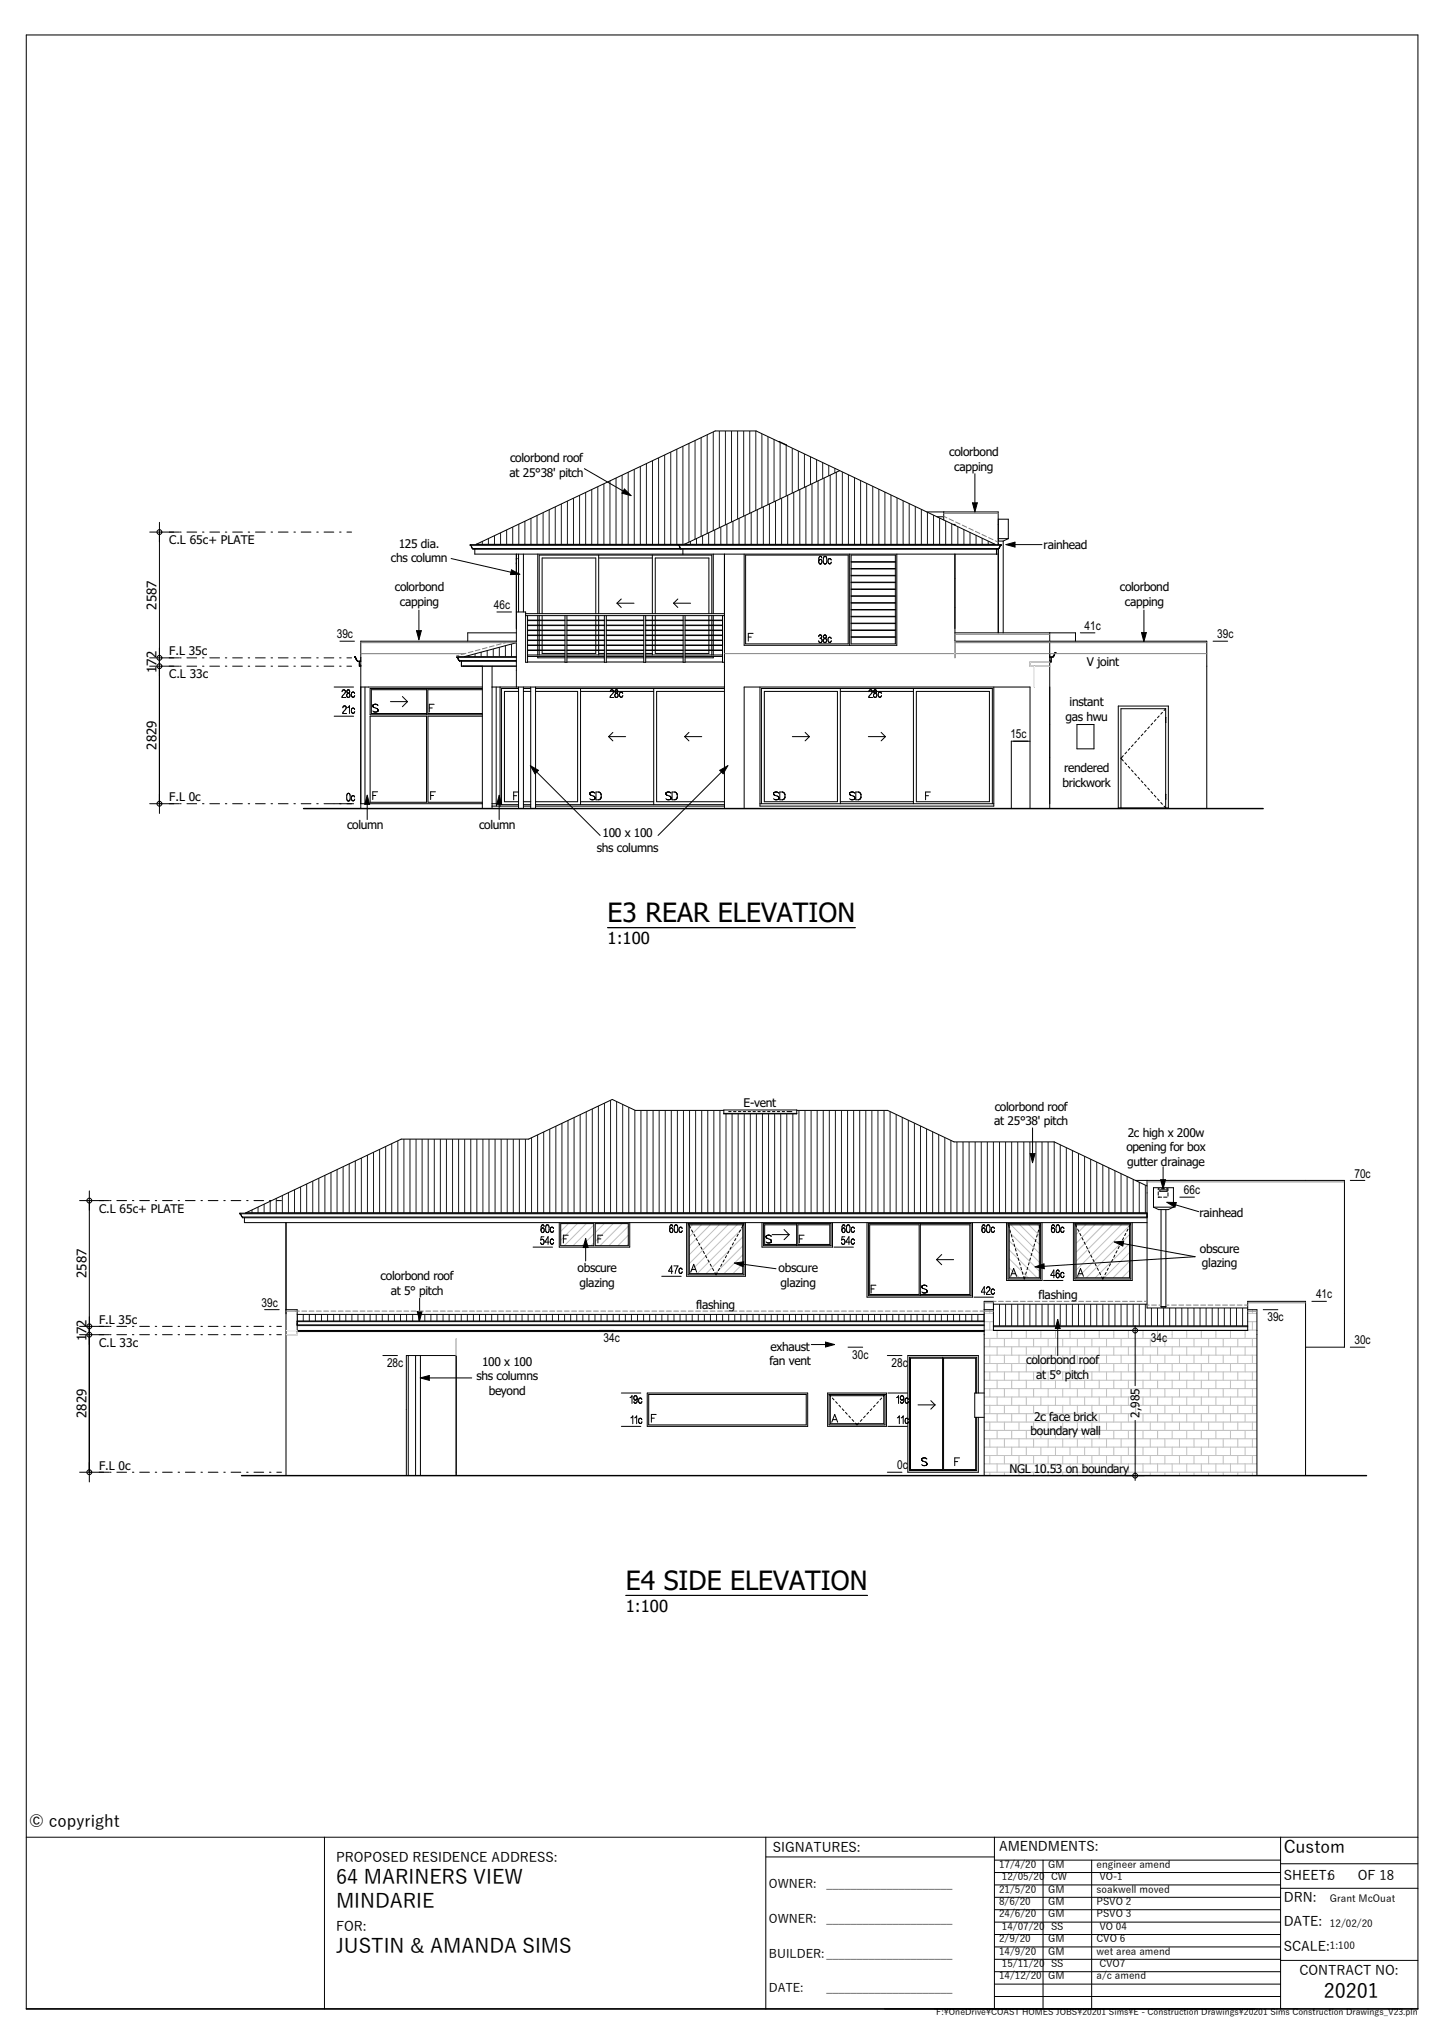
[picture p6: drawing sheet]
<svg xmlns="http://www.w3.org/2000/svg" width="297mm" height="420mm" viewBox="0 0 297 420" stroke-linecap="round" stroke-linejoin="round" font-family="sans-serif">
<defs><g id="words">
<g font-size="5.5">
<text x="125" y="189.7">E3 REAR ELEVATION</text>
<text x="128.7" y="327">E4 SIDE ELEVATION</text>
</g>
<g font-size="4.1">
<text x="69.1" y="387.5">64 MARINERS VIEW</text>
<text x="69.1" y="392.4">MINDARIE</text>
<text x="69.1" y="401.6">JUSTIN &amp; AMANDA SIMS</text>
<text x="272.3" y="411">20201</text>
</g>
<text font-size="3.6" x="264" y="381">Custom</text>
<g font-size="3.4">
<text x="125" y="194.2">1:100</text>
<text x="128.7" y="331.6">1:100</text>
<text x="6" y="375.8">© copyright</text>
</g>
<g font-size="2.7">
<text x="32.2" y="125.4" transform="rotate(-90 32.2 125.4)">2587</text>
<text x="32.2" y="138.4" transform="rotate(-90 32.2 138.4)">172</text>
<text x="32.2" y="154.2" transform="rotate(-90 32.2 154.2)">2829</text>
<text x="17.8" y="262.9" transform="rotate(-90 17.8 262.9)">2587</text>
<text x="17.8" y="275.9" transform="rotate(-90 17.8 275.9)">172</text>
<text x="17.8" y="291.7" transform="rotate(-90 17.8 291.7)">2829</text>
<text x="69.1" y="383">PROPOSED RESIDENCE ADDRESS:</text>
<text x="159" y="380.8">SIGNATURES:</text>
<text x="205.5" y="380.7">AMENDMENTS:</text>
<text x="264" y="386.8">SHEET:6</text>
<text x="279.2" y="386.8">OF 18</text>
<text x="264" y="391.3">DRN:</text>
<text x="69.1" y="397.2">FOR:</text>
<text x="264" y="401.2">SCALE:</text>
<text x="264" y="396.2">DATE:</text>
<text x="267.3" y="406.2">CONTRACT NO:</text>
</g>
<g font-size="2.5">
<text x="104.9" y="95.1">colorbond roof</text>
<text x="195.2" y="93.9">colorbond</text>
<text x="104.8" y="98.1">at 25°38' pitch</text>
<text x="196.3" y="96.8">capping</text>
<text x="34.8" y="111.9">C.L 65c+ PLATE</text>
<text x="82" y="112.7">125 dia.</text>
<text x="214.7" y="112.9">rainhead</text>
<text x="80.4" y="115.7">chs column</text>
<text x="81.2" y="121.6">colorbond</text>
<text x="82.3" y="124.6">capping</text>
<text x="101.6" y="125.3">46c</text>
<text x="230.3" y="121.6">colorbond</text>
<text x="231.4" y="124.6">capping</text>
<text x="69.3" y="131.3">39c</text>
<text x="223.1" y="129.6">41c</text>
<text x="250.4" y="131.3">39c</text>
<text x="34.8" y="134.8">F.L 35c</text>
<text x="223.5" y="136.9">V joint</text>
<text x="34.8" y="139.5">C.L 33c</text>
<text x="219.2" y="148.2">gas hwu</text>
<text x="220" y="145.2">instant</text>
<text x="207.8" y="151.9">15c</text>
<text x="218.5" y="161.9">brickwork</text>
<text x="218.9" y="158.9">rendered</text>
<text x="34.8" y="164.8">F.L 0c</text>
<text x="71.4" y="170.6">column</text>
<text x="98.5" y="170.6">column</text>
<text x="123.9" y="172.2">100 x 100</text>
<text x="122.8" y="175.2">shs columns</text>
<text x="153" y="227.8">E-vent</text>
<text x="204.5" y="231.4">at 25°38' pitch</text>
<text x="204.6" y="228.5">colorbond roof</text>
<text x="231.9" y="233.8">2c high x 200w</text>
<text x="231.7" y="236.8">opening for box</text>
<text x="231.8" y="239.8">gutter drainage</text>
<text x="243.5" y="245.6">66c</text>
<text x="278.6" y="242.2">70c</text>
<text x="20.4" y="249.4">C.L 65c+ PLATE</text>
<text x="246.7" y="250.3">rainhead</text>
<text x="246.8" y="257.7">obscure</text>
<text x="78.3" y="263.3">colorbond roof</text>
<text x="118.8" y="261.7">obscure</text>
<text x="160.1" y="261.7">obscure</text>
<text x="247.2" y="260.6">glazing</text>
<text x="53.8" y="268.8">39c</text>
<text x="80.4" y="266.3">at 5° pitch</text>
<text x="119.2" y="264.7">glazing</text>
<text x="143.2" y="269.2">flashing</text>
<text x="160.5" y="264.7">glazing</text>
<text x="213.6" y="267.1">flashing</text>
<text x="270.7" y="267.1">41c</text>
<text x="20.4" y="272.3">F.L 35c</text>
<text x="260.7" y="271.8">39c</text>
<text x="20.4" y="277">C.L 33c</text>
<text x="79.6" y="281.2">28c</text>
<text x="99.2" y="280.9">100 x 100</text>
<text x="124.1" y="276">34c</text>
<text x="158.2" y="280.8">fan vent</text>
<text x="158.5" y="277.9">exhaust</text>
<text x="175.3" y="279.5">30c</text>
<text x="183.4" y="281.2">28c</text>
<text x="211.1" y="280.6">colorbond roof</text>
<text x="236.7" y="276">34c</text>
<text x="278.6" y="276.5">30c</text>
<text x="98" y="283.9">shs columns</text>
<text x="100.5" y="286.9">beyond</text>
<text x="213.1" y="283.6">at 5° pitch</text>
<text x="212.7" y="292.2">2c face brick</text>
<text x="234.4" y="291.7" transform="rotate(-90 234.4 291.7)">2,985</text>
<text x="212" y="295.2">boundary wall</text>
<text x="20.4" y="302.3">F.L 0c</text>
<text x="184.5" y="302.2">0c</text>
<text x="207.7" y="303">NGL 10.53 on boundary</text>
<text x="158.2" y="388.3">OWNER:</text>
<text x="170" y="388.3">_____________________</text>
<text x="158.2" y="395.6">OWNER:</text>
<text x="170" y="395.6">_____________________</text>
<text x="158.2" y="402.6">BUILDER:_____________________</text>
<text x="158.2" y="409.7">DATE:</text>
<text x="170" y="409.7">_____________________</text>
</g>
<g font-size="2.1">
<text x="205.5" y="384.2">17/4/20</text>
<text x="205.5" y="389.3">21/5/20</text>
<text x="206.1" y="386.7">12/05/20</text>
<text x="215.6" y="384.2">GM</text>
<text x="215.6" y="389.3">GM</text>
<text x="216.2" y="386.7">CW</text>
<text x="225.5" y="384.2">engineer amend</text>
<text x="225.5" y="389.3">soakwell moved</text>
<text x="226.1" y="386.7">VO-1</text>
<text x="205.5" y="391.8">8/6/20</text>
<text x="205.5" y="394.4">24/6/20</text>
<text x="215.6" y="391.8">GM</text>
<text x="215.6" y="394.4">GM</text>
<text x="225.5" y="391.8">PSVO 2</text>
<text x="225.5" y="394.4">PSVO 3</text>
<text x="273.5" y="391.2">Grant McOuat</text>
<text x="205.5" y="399.5">2/9/20</text>
<text x="206.1" y="396.9">14/07/20</text>
<text x="215.6" y="399.5">GM</text>
<text x="216.2" y="396.9">SS</text>
<text x="225.5" y="399.5">CVO 6</text>
<text x="226.1" y="396.9">VO 04</text>
<text x="273.5" y="396.3">12/02/20</text>
<text x="273.5" y="401">1:100</text>
<text x="205.5" y="402">14/9/20</text>
<text x="205.5" y="407.1">14/12/20</text>
<text x="206.1" y="404.6">15/11/20</text>
<text x="215.6" y="402">GM</text>
<text x="215.6" y="407.1">GM</text>
<text x="216.2" y="404.6">SS</text>
<text x="225.5" y="402">wet area amend</text>
<text x="225.5" y="407.1">a/c amend</text>
<text x="226.1" y="404.6">CVO7</text>
</g>
<text font-size="1.8" x="192.6" y="414.5">F:\OneDrive\COAST HOMES JOBS\20201 Sims\E - Construction Drawings\20201 Sims Construction Drawings_V23.pln</text>
</g></defs>
<g fill="none" stroke="#000" stroke-width=".21">
<path d="M5.4 7.2h286.2v406h-286.2zM5.4 377.9h286.2M66.7 377.9v35.3M157.5 377.9v35.3M204.5 377.9v35.3M263.4 377.9v35.3M157.5 381.9h47M204.5 397.9h58.9M204.5 395.3h58.9M204.5 392.8h58.9M204.5 390.2h58.9M204.5 387.7h58.9"/>
<path d="M204.5 385.1h58.9M204.5 382.6h58.9M214.5 382.6v30.6M224.5 382.6v30.6M263.4 383.3h28.2M263.4 388.4h28.2M204.5 408.1h58.9M204.5 405.5h58.9M204.5 403h58.9M204.5 400.4h58.9M204.5 410.6h58.9M263.4 403.2h28.2"/>
</g>
<!-- layer: J1  ROOF-(cover) -->
<g fill="none" stroke="#1f1f1f" stroke-width=".21">
<path d="M124.2 99.5v12.5M125.5 98.9v13.1M126.7 98.3v13.7M128 97.7v14.3M129.2 97.1v14.9M130.5 96.5v15.5M131.7 95.9v16.1M133 95.4v16.6M134.2 94.8v17.2M135.5 94.2v17.8M136.7 93.6v18.4M138 93v19"/>
<path d="M139.2 92.4v19.6M140.5 91.8v20.2M141.7 91.2v20.3M143 90.6v20.3M144.2 90v20.3M145.5 89.4v20.3M146.7 88.8v20.3M148 88.6v19.9M149.2 88.6v19.3M150.5 88.6v18.8M151.7 88.6v18.2M153 88.6v17.6"/>
<path d="M154.2 88.6v17M155.5 88.6v16.4M156.7 89.2v15.2M158 89.8v14M159.2 90.4v12.8M160.5 91v11.6M161.7 91.6v10.4M163 92.2v9.2M164.2 92.8v8M165.5 93.4v6.8M166.7 94v5.6M167 99.5v12.5"/>
<path d="M168 94.5v4.6M168.3 98.9v13.1M169.2 95.1v3.4M169.5 98.3v13.7M170.5 95.7v2.2M170.8 97.7v14.3M171.7 96.3v1M172 97.1v14.9M173.3 97.1v14.9M174.5 97.7v14.3M175.8 98.2v13.8M177 98.8v13.2"/>
<path d="M178.3 99.4v12.6M99.2 111.4v.6M100.5 110.8v1.2M101.7 110.2v1.8M103 109.6v2.4M104.2 109v3M105.5 108.4v3.6M106.7 107.8v4.2M108 107.2v4.8M109.2 106.6v5.4M110.5 106v6M111.7 105.4v6.6"/>
<path d="M113 104.8v7.2M114.2 104.2v7.8M115.5 103.7v8.3M116.7 103.1v8.9M118 102.5v9.5M119.2 101.9v10.1M120.5 101.3v10.7M121.7 100.7v11.3M123 100.1v11.9M142 111.4v.6M143.3 110.8v1.2M144.5 110.2v1.8"/>
<path d="M145.8 109.6v2.4M147 109v3M148.3 108.4v3.6M149.5 107.8v4.2M150.8 107.2v4.8M152 106.6v5.4M153.3 106v6M154.5 105.4v6.6M155.8 104.8v7.2M157 104.2v7.8M158.3 103.7v8.3M159.5 103.1v8.9"/>
<path d="M160.8 102.5v9.5M162 101.9v10.1M163.3 101.3v10.7M164.5 100.7v11.3M165.8 100.1v11.9M179.5 100v12M180.8 100.6v11.4M182 101.2v10.8M183.3 101.8v10.2M184.5 102.4v9.6M185.8 103v9M187 103.6v8.4"/>
<path d="M188.3 104.2v7.8M189.5 104.8v7.2M190.8 105.4v6.6M192 106v6M193 106.3v.1M193.3 106.5v5.5M194.5 107.1v4.9M195.8 107.7v4.3M197 108.3v3.7M198.3 108.9v3.1M199.5 109.5v2.5M200.8 110.1v1.9"/>
<path d="M202 110.7v1.3M203.3 111.3v.7M204.5 111.9v.1M96.5 134.8v.3M97.7 134.5v.6M99 134.1v1M100.2 133.8v1.3M101.5 133.5v1.6M102.7 133.1v2M104 132.8v2.3M105.2 132.5v2.6"/>
</g>
<!-- layer: D1  WALLS-(external) -->
<path d="M247.3 167h.9M247.8 167v.9" fill="none" stroke="#c0c0c0" stroke-width=".21"/>
<g fill="none" stroke="#000" stroke-width=".21">
<path d="M106.2 114.9h.1M106.2 114v27.3M106.7 114v11.9M107.7 114v11.9M110.6 114v12.2M123.1 114.8h11.1M123.1 114.2v12M134.2 114.2v12M146.7 114v12.2M149 114v53.9h4.1v-26.6h58.8v26.6M153.1 114v18.7h31.4v-18.7M153.4 114.2h21.1v18.2h-21.1z"/>
<path d="M168.6 115.1l-.2 .4M168.7 115.1a.5 .5 0 0 1 .4 .4 .5 .5 0 0 1-.3 .5M168.7 115.1h-.1M168.8 116h-.1M168.8 114.4l.1 .1M168.8 114.4l-.2 .1-.2 .3v.9l.3 .3M168.9 114.5l.1 .3M169.5 114.5h.3l.2 .3v.9l-.3 .3-.3-.3-.1-.8zM169.6 114.4v.1M171 115.2l-.2-.3a.54 .54 0 0 0-.6 .5 .54 .54 0 0 0 .4 .6l.2-.1 .2-.3M174.8 114v18.7M175.1 114.2h9.1v18.2h-9.1z"/>
<path d="M175.1 119.7h9.1M175.1 119.8h9.1M175.1 118.3h9.1M175.1 118.4h9.1M175.1 116.9h9.1M175.1 117h9.1M175.1 115.5h9.1M175.1 115.6h9.1M190.6 105.3h14.7v6.7M194.1 105.3v1.7M196 107.9h.4v.1M196.4 114v21.3"/>
<path d="M205.3 113v17.2M95.2 137h4v30h7.5M106.2 131.9h-32v36.9h27v-31.8M106.2 130.2h-10v1.7M106.2 125.9h1.9v.3M108.5 136.2h7.7M110.6 135v.3h5.6M110.6 126.6v.9M110.6 127.6v1M110.6 128.7v.9M110.6 129.7v.9M110.6 130.7v.9"/>
<path d="M110.6 131.7v1M110.6 132.8v.9M110.6 133.8v.9M110.9 126.2v-12h35.5v12M110.9 126.6v.9M110.9 127.6v1M110.9 128.7v.9M110.9 129.7v.9M110.9 130.7v.9M110.9 131.7v1M110.9 132.8v.9M110.9 133.8v.9"/>
<path d="M111.5 126.2v-11.4h11v11.4M111.5 126.6v.9M111.5 127.6v1M111.5 128.7v.9M111.5 129.7v.9M111.5 130.7v.9M111.5 131.7v1M111.5 132.8v.9M111.5 133.8v.6h4.7M116.6 136.2h7.7M116.6 135.3h7.7M122.5 126.6v.9"/>
<path d="M122.5 127.6v1M122.5 128.7v.9M122.5 129.7v.9M122.5 130.7v.9M122.5 131.7v1M122.5 132.8v.9M122.5 133.8v.6h-5.9M123.1 134.4h1.2M123.1 126.6v.9M123.1 127.6v1M123.1 128.7v.9M123.1 129.7v.9"/>
<path d="M123.1 130.7v.9M123.1 131.7v1M123.1 132.8v.9M123.1 133.8v.9M124.7 136.2h7.7M124.7 134.4h7.7M124.7 135.3h7.7M126.9 124.1h3.5M126.9 124.1l.9 .8M127.8 123.2l-.9 .9M132.8 136.2h7.7M132.8 134.4h1.4"/>
<path d="M132.8 135.3h7.7M134.2 126.6v.9M134.2 127.6v1M134.2 128.7v.9M134.2 129.7v.9M134.2 130.7v.9M134.2 131.7v1M134.2 132.8v.9M134.2 133.8v.9M134.8 126.2v-11.4h11v11.4M134.8 133.8v.6h5.7M134.8 126.6v.9"/>
<path d="M134.8 127.6v1M134.8 128.7v.9M134.8 129.7v.9M134.8 130.7v.9M134.8 131.7v1M134.8 132.8v.9M138.5 124.1h3.5M138.5 124.1l.9 .8M139.4 123.2l-.9 .9M140.9 136.2h7.7M145.8 133.8v.6h-4.9M145.8 126.6v.9"/>
<path d="M145.8 127.6v1M145.8 128.7v.9M145.8 129.7v.9M145.8 130.7v.9M145.8 131.7v1M145.8 132.8v.9M146.4 126.6v.9M146.4 127.6v1M146.4 128.7v.9M146.4 129.7v.9M146.4 130.7v.9M146.4 131.7v1"/>
<path d="M146.4 132.8v.9M146.4 133.8v.9M146.7 135v.3h-5.8M146.7 126.6v.9M146.7 127.6v1M146.7 128.7v.9M146.7 129.7v.9M146.7 130.7v.9M146.7 131.7v1M146.7 132.8v.9M146.7 133.8v.9M153.9 131h.6"/>
<path d="M154.9 130.3h-1v1.6M168.4 130.9a.34 .34 0 0 1 .4-.3 .34 .34 0 0 1 .3 .4 .34 .34 0 0 1-.4 .3 .41 .41 0 0 1 .5 .3 .41 .41 0 0 1-.3 .5 .41 .41 0 0 1-.5-.3M169.6 130.6a.44 .44 0 0 0-.2 .5 .44 .44 0 0 0 .5 .3 .41 .41 0 0 1 .1 .6 .41 .41 0 0 1-.7 0 .41 .41 0 0 1 .2-.6l.4-.3v-.4M169.7 130.6h-.1M169.7 130.6l.2 .1M169.9 130.7h.1M171 131.4l-.2-.3a.54 .54 0 0 0-.6 .4 .54 .54 0 0 0 .4 .6h.2l.2-.3M175.1 131.1h9.1M175.1 124.1h9.1M175.1 131h9.1M175.1 129.6h9.1M175.1 129.7h9.1"/>
<path d="M175.1 128.2h9.1M175.1 128.3h9.1M175.1 126.8h9.1M175.1 126.9h9.1M175.1 125.4h9.1M175.1 125.5h9.1M175.1 124h9.1M175.1 122.6h9.1M175.1 121.1h9.1M175.1 121.2h9.1M196.4 131.9h51.8v36h-.9v-.9M196.4 130.2h24.8v1.7"/>
<path d="M212.8 137v4.3M215.9 136.2h-4v.8h4M215.9 130.2v37.7h-7.9v-15.4h3.9M68.7 141.3h4M68.7 147.3h4M70.5 142l-.1 .3M70.5 145.6a.37 .37 0 0 1 .5-.4 .37 .37 0 0 1 .1 .7l-.5 .6-.1 .3h.8M70.5 141.9a.4 .4 0 0 1 .6 .2 .4 .4 0 0 1-.2 .6l-.5 .5-.1 .3h.8M70.5 141.9v.1M71.5 145.6l.4-.4v1.6M71.8 141.9a.34 .34 0 0 0-.5 .2 .34 .34 0 0 0 .3 .5M71.8 141.9v.1"/>
<path d="M71.8 142l.1 .4-.3 .2M72.4 143.3h.1M72.7 142.4h.1M72.7 142.4a.51 .51 0 0 0-.5 .3 .51 .51 0 0 0 .2 .6M72.7 145.7h.1M72.7 145.7a.54 .54 0 0 0-.5 .4 .54 .54 0 0 0 .4 .6h.2l.2-.3M72.8 142.4l.1 .2M72.8 145.7l.1 .2M73 143.1l-.2 .3-.4-.1M74.2 141.3h25M75.1 141.3v24M76.1 147.3h11.6v17.7h-11.6z"/>
<path d="M76.7 145.2h.1M76.7 145.1h.1M76.7 145.2v.1M76.7 146.2l.4 .2h.5M76.7 145.3h.1M76.7 145v.1M76.7 145h.1M76.7 145.3v.1M76.7 145.4h.1M76.8 145.4h.1M76.8 145.4v.1M76.8 145.5h.1"/>
<path d="M76.8 145.5l.8 .3M77.2 144.8l-.5 .2M77.2 144.8h.1M77.3 144.8l.4 .3M77.6 145.8h.1M77.6 146.4h.1M77.7 145.8v.1M77.7 145.9h.1M77.7 146.3h.1M77.7 145.9v.1M77.7 146h.1M77.7 146.2v.1"/>
<path d="M77.7 146.2h.1M77.8 146h.1M77.8 146.2h-.1M77.8 146v.1M77.8 146.2h.1M77.8 146.1h.1M77.8 146.1v.1M80.3 144.3h3.5M82.8 143.3l1 1M83.8 144.3l-1 1.1M87.8 141.9h-11.4v4.9h11.4M87.8 141.6v5.4"/>
<path d="M88.3 145.6h.6M89.3 144.9h-1v1.6M99.2 147.3h-11.2v17.7h11.2M99.2 141.9h-11.2v4.9h11.2M99.2 141.6h-23.1v5.4h23.1M101.2 141.3h47.8M102.1 141.3v24M102.9 141.3v24.5M106.7 141.3v26.6h1v-26.6M106.7 141.6h-3.5v23.9h3.5M106.7 142.2h-2.9v22.7h2.9M107.7 141.6h1.5"/>
<path d="M107.7 142.2h1.5M109.2 141.3v26.6h1v-26.6M110.2 141.6h38.8M110.2 142.2h8.6v22.7h-8.6M119.4 142.2h15.1M119.4 141.6v23.9M125.2 151.5h3.5M125.2 151.5l.9 .9M125.5 142.3a.37 .37 0 0 1 .5-.4 .37 .37 0 0 1 .1 .7l-.5 .6-.1 .3h.8M126.1 150.6l-.9 .9M126.7 141.9a.44 .44 0 0 0-.2 .5 .44 .44 0 0 0 .5 .3 .41 .41 0 0 1 .1 .6 .41 .41 0 0 1-.7 0 .41 .41 0 0 1 .2-.6l.5-.3-.2-.5M126.8 141.9h.1"/>
<path d="M126.8 141.9h-.1M126.9 141.9h.1M127.6 142.4a.56 .56 0 0 0-.2 .6 .56 .56 0 0 0 .5 .4M127.6 142.4h.3l.2 .2M127.6 142.4h.1M127.9 143.4h.1M128.1 143.1l-.2 .3M134.5 141.6v23.9M140.8 151.5h3.5M140.8 151.5l.9 .9M141.7 150.6l-.9 .9M149 142.2h-13.9v22.7h13.9"/>
<path d="M156.3 141.3v24.5h48.1v-24.5M157.2 142.2h15v22.7h-15zM163 151.5h3.5M165.6 150.6l.9 .9M166.5 151.5l-.9 .9M172.8 142.2h15.1M172.8 141.6v23.7M178.6 151.5h3.5M178.7 142.3a.37 .37 0 0 1 .5-.4 .37 .37 0 0 1 .1 .7l-.5 .6-.1 .3h.8M179.8 142.7a.37 .37 0 0 1 .6 .1 .37 .37 0 0 1-.3 .6 .37 .37 0 0 1-.4-.5zM179.8 141.9l-.1 .4 .3 .3M179.9 141.9h-.1"/>
<path d="M180.1 141.9h-.2M180.1 141.9h.1M180.2 141.9v.1M180.2 142l.1 .4-.3 .2M181.1 143.4h-.1M181.2 150.6l.9 .9M181.3 142.6l-.2-.2a.54 .54 0 0 0-.5 .4 .54 .54 0 0 0 .3 .6h.1M181.3 143.1l-.2 .3M182.1 151.5l-.9 .9M187.9 141.6v23.7M188.5 142.2h15v22.7h-15zM230 145.2h10.3v21h-10.3z"/>
<path d="M231 155.4l-.4 .6 .4 .5M231.4 156.9l.3 .4M231.7 154.7l-.3 .4M232.1 157.6l.3 .4M232.4 153.9l-.3 .4M232.7 158.4l.4 .3M233.1 153.2l-.4 .4M233.4 159.1l.3 .4M233.7 152.5l-.3 .3M234.1 159.9l.3 .3M234.4 151.7l-.3 .4M235.1 151l-.4 .3"/>
<path d="M235.7 150.2l-.3 .4M236.4 149.5l-.3 .4M237.1 148.7l-.4 .4M237.7 148l-.3 .4M238.4 147.3l-.3 .3M239.1 146.5l-.3 .4M239.8 145.8v20.4l-.4-.4M239.8 145.8l-.4 .3M239.8 145.8h-9.2v20.4M239.8 147.6v1M68.7 165.3h4M71.5 163.2h.3l.2 .3v1l-.3 .3-.4-.3v-.8z"/>
<path d="M71.9 164.7h-.1M72.7 163.7h.1M72.7 163.7a.54 .54 0 0 0-.5 .4 .54 .54 0 0 0 .4 .6h.2l.2-.3M72.8 163.7l.1 .2M74.2 165.3h25M76.7 163.6h.6M77.7 162.9h-1v1.6M88.6 163.6h.6M89.6 162.9h-1v1.6M101.2 165.3h.9v.5M101.2 165.8h5.5M105.7 163.7h.6"/>
<path d="M106.6 162.9h-.9v1.6M107.7 167h1.5M107.7 165.8h1.5M107.7 164.9h1.5M107.7 165.5h1.5M110.2 167h38.8M110.2 165.8h38.8M110.2 165.5h38.8M119.4 164.9h15.1M121.3 163.2h.1M121.3 163.2v.1M121.3 163.3h.1"/>
<path d="M121.3 163.1v.1M121.3 164.3l.4 .2 .6-.1M121.3 163.1h.1M121.3 163.3v.1M121.3 163.4h.1M121.4 163.4h.1M121.4 163.5h.1M121.5 163.5h.1M121.5 163.5l.7 .3M121.8 162.9l-.5 .2M121.8 162.9h.1M121.8 162.9l.6 .2"/>
<path d="M122.2 163.8h.1M122.2 163.8l.1 .1M122.3 164.4h.1M122.3 163.9h.1M122.3 163.9v.1M122.3 164h.1M122.3 164.3v.1M122.4 164.3h-.1M122.4 164h.1M122.4 164.3h.1M122.4 164v.1M122.4 164.1h.1"/>
<path d="M122.4 164.2v.1M122.4 164.2h.1M122.4 164.1v.1M123.2 162.9h-.6v1.6h.6l.3-.2M123.2 162.9l.1 .1M123.3 163h.1M123.4 163l.1 .1M123.5 163.1v.1M123.5 163.2l.1 .9M123.6 164.2l-.1 .1M123.6 164.2h.1M123.6 164.1v.1"/>
<path d="M136.9 163.2h.1M136.9 163.2v.1M136.9 163.3h.1M137 163.1l-.1 .1M137 163.3h.1M137 164.3l.3 .2 .6-.1M137 163.1h.1M137 163.3v.1M137 163.4h.1M137 163.4l.1 .1M137.1 163.5h.1M137.2 163.5l.6 .3"/>
<path d="M137.6 162.9l-.6 .2M137.6 162.9h.1M137.7 162.9l.1 .1M137.8 163.8h.1M137.8 163h.1M137.9 163.8h.1M137.9 163l.1 .1M137.9 163.8l.1 .1M137.9 164.4h.1M138 163.9h.1M138 163.9v.1M138 164.3l-.1 .1"/>
<path d="M138 164.3h.1M138 164h.1M138 164v.1M138 164.1h.1M138 164.2v.1M138 164.1v.1M138 164.2h.1M138.8 164.5h.1M138.8 162.9h-.6v1.6h.6M138.8 162.9h.1M138.8 162.9l.4 .3M138.9 164.5h-.1"/>
<path d="M139 164.4l-.1 .1M139 164.4h.1M139.1 164.4h-.1M139.2 164.3l-.1 .1M139.2 164.2v.1M139.2 163.2v.1M139.2 163.3l.1 .1M139.2 164.2h.1M139.3 164.1l-.1 .1M139.3 163.4h.1M139.3 164v.1M139.3 163.4v.6"/>
<path d="M139.3 164h.1M153.1 167h54.9M156.3 165.3h48.1M156.6 165.3v-23.7h47.5v23.7M157.4 167v.9h.9v-.9M159.1 163.2h.1M159.1 163.2v.1M159.1 163.3h.1M159.1 163.1v.1M159.1 163.3v.1M159.1 164.3l.4 .2 .5-.1M159.1 163.1h.1"/>
<path d="M159.1 163.4h.1M159.2 163.4v.1M159.2 163.5h.1M159.3 163.5h.1M159.3 163.5l.7 .3M159.7 162.9l-.6 .2M159.7 162.9h.1M159.7 162.9l.5 .2M160 163.8h.1M160 164.4h.1M160 163.8l.1 .1M160.1 164.4h-.1"/>
<path d="M160.1 164.4h.1M160.1 163.9h.1M160.1 163.9l.1 .1M160.1 164.3v.1M160.2 164.3h-.1M160.2 164h.1M160.2 164.3h.1M160.2 164v.1M160.2 164.1h.1M160.2 164.2v.1M160.2 164.2h.1M160.2 164.1v.1"/>
<path d="M160.9 162.9h-.5v1.6h.5M160.9 162.9h.1M161 164.5h-.1M161 162.9l.1 .1M161.1 163h.1M161.1 163l.2 .1M161.3 163.1v.1M161.3 163.2l.1 .2M161.3 164.3l-.3 .2M161.4 164.2l-.1 .1M161.4 164.2h.1M161.4 164.1v.1"/>
<path d="M161.4 163.4h.1M161.4 164v.1M161.4 163.4v.6M161.4 164h.1M172.8 164.9h15.1M174.7 163.2h.1M174.7 163.2v.1M174.7 163.3l.1 .1M174.7 164.3l.4 .2 .6-.1M174.8 163.1h-.1M174.8 163.1h.1M174.8 163.4h.1"/>
<path d="M174.8 163.4v.1M174.8 163.5h.1M174.9 163.5h.1M174.9 163.5l.8 .3M175 163l-.2 .1M175 162.9v.1M175.3 162.9h-.3M175.3 162.9h.1M175.4 162.9l.2 .1M175.6 163h.1M175.7 163.8h.1M175.7 163l.1 .1"/>
<path d="M175.7 163.8v.1M175.7 164.4h.1M175.7 163.9h.1M175.8 163.9v.2M175.8 164.4h-.1M175.8 164.3v.1M175.8 164.3h.1M175.8 164.2v.1M175.8 164.2h.1M175.8 164.1h.1M175.8 164.1v.1M176.6 162.9h-.6v1.6h.6"/>
<path d="M176.6 162.9h.1M176.6 164.5h.1M176.6 162.9l.1 .1M176.7 163h.1M176.7 163l.2 .1M176.9 163.1l.1 .1M177 163.2l.1 .2M177 164.3l-.4 .2M177 164.2v.1M177 164.2h.1M177 164.1v.1M177.1 163.4h.1"/>
<path d="M177.1 164l-.1 .1M177.1 163.4v.6M177.1 164h.1M190.4 163.7h.6M191.4 162.9h-1v1.6M215.9 167h32.3M217.2 167v.9h1.2v-.9M219.3 167v.9h1.9v-.9M234.7 160.6l.4 .4M235.4 161.3l.3 .4M236.1 162.1l.3 .4M236.7 162.8l.4 .4"/>
<path d="M237.4 163.6l.3 .3M238.1 164.3l.3 .4M238.8 165.1l.3 .3M239.8 163.4v1"/>
<circle cx="71.6" cy="143" r=".41"/>
</g>
<g fill="none" stroke="#000" stroke-width=".21">
<path d="M108.1 126.6h40.9M108.5 133.8h7.7M108.5 133.7h7.7M108.5 132.8h7.7M108.5 132.7h7.7M108.5 131.7h7.7M108.5 131.6h7.7M108.5 130.7h7.7M108.5 130.6h7.7M108.5 129.7h7.7M108.5 129.6h7.7M108.5 128.7h7.7"/>
<path d="M108.5 128.6h7.7M108.5 127.6h7.7M108.5 127.5h7.7M108.5 135h7.7M108.5 134.7h7.7M116.2 126.6v9.6h.4v-9.6M116.6 133.8h7.7M116.6 133.7h7.7M116.6 132.8h7.7M116.6 132.7h7.7M116.6 131.7h7.7M116.6 131.6h7.7"/>
<path d="M116.6 130.7h7.7M116.6 130.6h7.7M116.6 129.7h7.7M116.6 129.6h7.7M116.6 128.7h7.7M116.6 128.6h7.7M116.6 127.6h7.7M116.6 127.5h7.7M116.6 135h7.7M116.6 134.7h7.7M124.3 126.6v9.6h.4v-9.6M124.7 133.8h7.7"/>
<path d="M124.7 133.7h7.7M124.7 132.8h7.7M124.7 132.7h7.7M124.7 131.7h7.7M124.7 131.6h7.7M124.7 130.7h7.7M124.7 130.6h7.7M124.7 129.7h7.7M124.7 129.6h7.7M124.7 128.7h7.7M124.7 128.6h7.7M124.7 127.6h7.7"/>
<path d="M124.7 127.5h7.7M124.7 135h7.7M124.7 134.7h7.7M132.4 126.6v9.6h.4v-9.6M132.8 133.8h7.7M132.8 133.7h7.7M132.8 132.8h7.7M132.8 132.7h7.7M132.8 131.7h7.7M132.8 131.6h7.7M132.8 130.7h7.7M132.8 130.6h7.7"/>
<path d="M132.8 129.7h7.7M132.8 129.6h7.7M132.8 128.7h7.7M132.8 128.6h7.7M132.8 127.6h7.7M132.8 127.5h7.7M132.8 135h7.7M132.8 134.7h7.7M140.5 126.6v9.6h.4v-9.6M140.9 133.8h7.7M140.9 133.7h7.7M140.9 132.8h7.7"/>
<path d="M140.9 132.7h7.7M140.9 131.7h7.7M140.9 131.6h7.7M140.9 130.7h7.7M140.9 130.6h7.7M140.9 129.7h7.7M140.9 129.6h7.7M140.9 128.7h7.7M140.9 128.6h7.7M140.9 127.6h7.7M140.9 127.5h7.7M140.9 135h7.7"/>
<path d="M140.9 134.7h7.7M148.6 126.6v9.6h.4M149 126.2h-40.9v10h.4v-9.6"/>
</g>
<g fill="none" stroke="#000" stroke-width=".21">
<path d="M96.7 112.2v-.2h109.2v.2M96.7 112.2l.4 .5M96.7 112.2h109.2M97.1 112.7h.1M97.1 112.7l.2 .1M97.3 112.8h108.1M97.3 112.8v.2h108.1v-.2M97.7 113v1h107.3M139.5 112l.6 1M140.5 113v1M205 114h.1M205 113v1"/>
<path d="M205.5 112.7l-.1 .1M205.5 112.7h.1M205.9 112.2l-.4 .5M73 135.2l.1 .1M73 135.2h.1M73.1 135.1l-.1 .1M73.1 135.3l.1 .1M73.1 135.2l.2 .5M73.3 135.7h.1M73.3 135.7l.1 .1M73.3 135.7l.2 .1M73.4 135.8h.1"/>
<path d="M73.9 136v1h.3M73.9 137h.3M74.2 135.3v.7h-.7v-.2M74.2 135.3h.1M74.2 136.8h-.1l.1 .1M94 135.2l.1 .1M94 135.2h12.2M94.1 135.3l.4 .6M94.5 135.9h11.7M94.5 135.9v.1h11.7M94.9 136v1h11.3M106.2 135.1h-12.2v.1"/>
<path d="M215.9 136h.1l-.1 .1M215.9 135.2h.3M215.9 134.4h.1M215.9 134.4v.8h.7l.1-.2M216.2 135.2v1l-.3-.1M216.7 134.9v.1M216.8 134.9l-.1 .1M216.8 134.7h.1M216.9 134.6l-.2 .3M216.9 134.6h-.1M217 134.4l-.1 .2M217.1 134.3l.1-.1-.2 .2"/>
<path d="M217.1 134.2v.1"/>
</g>
<!-- layer: J1  ROOF-(cover) -->
<path d="M160.2 90.8l1.6 .8M172.7 96.8l-31.9 15.2M98 112l49.1-23.4h8.4l49.2 23.4M98 112h106.7M98 112h.1M192.7 106.3h1.4M204.7 112h.1M95.2 137h11M95.2 137h.1M106.2 132.2l-10.7 2.9" fill="none" stroke="#000" stroke-width=".21"/>
<!-- layer: F2a  PLUMBING-(external)-dont show on site -->
<path d="M205.3 113v17.2M205.3 110.8h2.1M205.3 111.3h1M206.3 111.3v18.9M207.4 110.8v-4h-2.1v5.2M207.4 110.8l-1.1 .5" fill="none" stroke="#000" stroke-width=".21"/>
<!-- layer: F2  PLUMBING-(external) -->
<path d="M221.5 149h3.5v5h-3.5z" fill="none" stroke="#000" stroke-width=".21"/>
<!-- layer: K1  TEXT-(notes) -->
<path d="M69.9 131.9h3M102.2 125.9h3M222.2 130.2h3M249.5 131.9h3M208.4 152.5h3" fill="none" stroke="#000" stroke-width=".21"/>
<path d="M69.4 166.3h182.7v7.6h-182.7z" fill-rule="evenodd" fill="#fff"/>
<path d="M62.4 166.3h197.4" fill="none" stroke="#000" stroke-width=".3"/>
<g fill="none" stroke="#808080" stroke-width=".21">
<path d="M194.1 105.6h11.2M194.1 106.2l.7 .3M195.2 106.7l.9 .4M196.6 107.4l.9 .4M197.9 108l.9 .4M199.3 108.7l.9 .4M200.6 109.3l.9 .4M202 109.9l.9 .5M203.3 110.6l.9 .4M204.7 111.2l.6 .3M74.2 134.5h21.4M74.2 132.2h32"/>
<path d="M94.4 134.8l-.4 .1v.2M95.8 134.4l-.9 .2M97.3 134l-1 .2M98.7 133.6l-.9 .3M100.2 133.2l-1 .3M101.6 132.8l-.9 .3M103.1 132.4l-1 .3M104 132.2l-.4 .1M149 134.4h66.9M196.4 132.2h51.8M196.4 130.5h19.5M215.9 131.9v.3"/>
<path d="M216.2 134.4h32"/>
</g>
<path d="M196.4 131.9v4.3M212.8 137v4.3M215.9 136.2h-4v.8h4" fill="none" stroke="#fff" stroke-width=".21"/>
<g fill="none" stroke="#000" stroke-width=".21">
<path d="M120.2 96.4l8 4.6M200.5 97.4v6M92.8 114.9l12.3 2.8M105.2 117.2l1.7 .9-1.9 .1zM128.4 100.6l1.4 1.3-1.9-.5zM200 103.4h1l-.5 1.9zM206.9 112l1.9-.5v1zM208.8 112h5.5M85.7 129.7h1l-.5 1.9zM86.2 125.5v4.2M234.8 130.1h1l-.5 1.9zM235.3 125.5v4.6"/>
<path d="M109.1 157.5l1.7 .9-.8 .8zM110.4 158.8l13 13M148 158.4l1.7-.9-1 1.7zM148.4 158.8l-13 13M75.5 165.4v3.2M75.5 163.6l.5 1.8h-1zM102.7 163.6l.5 1.8h-1zM102.7 165.4v3.2M242.7 246.2h3M277.7 242.8h3M54.4 269.4h3M78.7 278.8h3"/>
<path d="M123.3 273.7h3M174.4 277.1h3M182.5 278.8h3M235.9 273.7h3M259.8 269.4h3M269.8 267.7h3M277.7 277.1h3M182.5 302.8h3"/>
</g>
<path d="M105.2 117.2l1.7 .9-1.9 .1zM128.4 100.6l1.4 1.3-1.9-.5zM200 103.4h1l-.5 1.9zM206.9 112l1.9-.5v1zM85.7 129.7h1l-.5 1.9zM234.8 130.1h1l-.5 1.9zM109.1 157.5l1.7 .9-.8 .8zM148 158.4l1.7-.9-1 1.7zM75.5 163.6l.5 1.8h-1zM102.7 163.6l.5 1.8h-1z" fill="#000"/>
<g fill="none" stroke="#000" stroke-width=".21">
<path d="M30.8 109.4h6M32.8 107.4v59.9M37 109.4h.3M38.5 109.4h2M41.7 109.4h.3M43.2 109.4h2M46.4 109.4h.3M47.9 109.4h2M51.1 109.4h.3M52.6 109.4h2M55.8 109.4h.3M57.3 109.4h2"/>
<path d="M60.5 109.4h.3M62 109.4h2M65.2 109.4h.3M66.7 109.4h2M69.9 109.4h.3M71.4 109.4h.9M30.8 137h6M30.8 135.3h6M37 137h.3M37 135.3h.3M38.5 137h2M38.5 135.3h2"/>
<path d="M41.7 137h.3M41.7 135.3h.3M43.2 137h2M43.2 135.3h2M46.4 137h.3M46.4 135.3h.3M47.9 137h2M47.9 135.3h2M51.1 137h.3M51.1 135.3h.3M52.6 137h2M52.6 135.3h2"/>
<path d="M55.8 137h.3M55.8 135.3h.3M57.3 137h2M57.3 135.3h2M60.5 137h.3M60.5 135.3h.3M62 137h2M62 135.3h2M65.2 137h.3M65.2 135.3h.3M66.7 137h2M66.7 135.3h2"/>
<path d="M69.9 137h.3M69.9 135.3h.3M71.4 137h.9M71.4 135.3h.9M30.8 165.3h6M32.8 165.3h.1M37 165.3h.3M38.5 165.3h2M41.7 165.3h.3M43.2 165.3h2M46.4 165.3h.3M47.9 165.3h2"/>
<path d="M51.1 165.3h.3M52.6 165.3h2M55.8 165.3h.3M57.3 165.3h2M60.5 165.3h.3M62 165.3h2M65.2 165.3h.3M66.7 165.3h2M69.9 165.3h.3M71.4 165.3h.9"/>
<circle cx="32.8" cy="109.4" r=".5"/>
<circle cx="32.8" cy="137" r=".5"/>
<circle cx="32.8" cy="135.3" r=".5"/>
<circle cx="32.8" cy="165.3" r=".5"/>
</g>
<!-- layer: D1  WALLS-(external) -->
<g fill="none" stroke="#c0c0c0" stroke-width=".21">
<path d="M116.9 251.7l-1.6 1.6M118.8 251.7l-3.5 3.4M120.6 251.7l-4.5 4.5M122.1 255.7l-.5 .5M122.1 253.8l-2.4 2.4M122.1 252l-4.2 4.2M122.4 251.7h.1M124.3 251.7l-1.9 1.8M126.1 251.7l-3.7 3.7M127.9 251.7l-4.5 4.5M129.2 255.9l-.3 .3M129.2 254.1l-2.1 2.1"/>
<path d="M129.2 252.2l-4 4M142.4 251.9l-.6 .7M144.2 251.9l-2.4 2.5M146.1 251.9l-4.3 4.3M147.9 251.9l-6.1 6.2M149.8 251.9l-8 8M151.6 251.9l-9.8 9.8M152.8 259.9l-2 2.1M152.8 258.1l-3.9 3.9M152.8 256.3l-5.7 5.7M152.8 254.4l-7.6 7.6M152.8 252.6l-9.4 9.4"/>
<path d="M207.6 258.9l3.9 3.9M207.6 257.1l5.7 5.7M207.6 255.2l6.2 6.2M207.6 253.4l6.2 6.2M207.9 251.9l5.9 5.9M209.8 251.9l4 4M211.6 251.9l2.2 2.2M213.4 251.9l.4 .4M221.5 251.9l-.2 .2M223.3 251.9l-2 2M225.1 251.9l-3.8 3.8M227 251.9l-5.7 5.7"/>
<path d="M228.8 251.9l-7.5 7.5M230.7 251.9l-9.4 9.3M232.3 259.4l-3.4 3.4M232.3 257.6l-5.2 5.2M232.3 255.8l-7 7M232.3 253.9l-8.9 8.9M232.3 252.1l-10.7 10.7M152.8 261.8l-.2 .2M202.4 278.7h56.1M202.4 277h56.1M202.4 275.3h56.1M202.4 273.6h1.9"/>
<path d="M202.4 271.8h1.9M202.4 270.1h1.9M203.6 269.4v.7M203.6 271.8v1.8M203.6 275.3v1.7M203.6 278.7v1.7M205.1 273.7v1.6M205.1 277v1.7M206.6 275.3v1.7M206.6 278.7v1.7M207.6 262.6l.2 .2M207.6 260.8l2 2"/>
<path d="M208.1 273.7v1.6M208.1 277v1.7M209.6 275.3v1.7M209.6 278.7v1.7M211.1 273.7v1.6M211.1 277v1.7M212.6 275.3v1.7M212.6 278.7v1.7M214.1 273.7v1.6M214.1 277v1.7M215.6 275.3v1.7M215.6 278.7v1.7"/>
<path d="M217.1 273.7v1.6M217.1 277v1.7M218.6 275.3v1.7M218.6 278.7v1.7M220.1 273.7v1.6M220.1 277v1.7M221.6 275.3v1.7M221.6 278.7v1.7M223.1 273.7v1.6M223.1 277v1.7M224.6 275.3v1.7M224.6 278.7v1.7"/>
<path d="M226.1 273.7v1.6M226.1 277v1.7M227.6 275.3v1.7M227.6 278.7v1.7M229.1 273.7v1.6M229.1 277v1.7M230.6 275.3v1.7M230.6 278.7v1.7M232.1 273.7v1.6M232.1 277v1.7M232.3 261.3l-1.5 1.5M233.6 275.3v1.7"/>
<path d="M233.6 278.7v1.7M235.1 273.7v1.6M235.1 277v1.7M236.6 275.3v1.7M236.6 278.7v1.7M238.1 273.7v1.6M238.1 277v1.7M239.6 275.3v1.7M239.6 278.7v1.7M241.1 273.7v1.6M241.1 277v1.7M242.6 275.3v1.7"/>
<path d="M242.6 278.7v1.7M244.1 273.7v1.6M244.1 277v1.7M245.6 275.3v1.7M245.6 278.7v1.7M247.1 273.7v1.6M247.1 277v1.7M248.6 275.3v1.7M248.6 278.7v1.7M250.1 273.7v1.6M250.1 277v1.7M251.6 275.3v1.7"/>
<path d="M251.6 278.7v1.7M253.1 273.7v1.6M253.1 277v1.7M254.6 275.3v1.7M254.6 278.7v1.7M256.1 273.7v1.6M256.1 277v1.7M256.6 273.6h1.9M256.6 271.8h1.9M256.6 270.1h1.9M257.6 269.4v.7M257.6 271.8v1.8"/>
<path d="M257.6 275.3v1.7M257.6 278.7v1.7M202.4 299.4h56.1M202.4 297.6h56.1M202.4 295.9h56.1M202.4 294.2h56.1M202.4 292.5h56.1M202.4 290.8h56.1M202.4 289h56.1M202.4 287.3h56.1M202.4 285.6h56.1M202.4 283.9h56.1"/>
<path d="M202.4 282.2h56.1M202.4 280.4h56.1M203.6 282.2v1.7M203.6 285.6v1.7M203.6 289v1.8M203.6 292.5v1.7M203.6 295.9v1.7M203.6 299.4v1.7M205.1 280.4v1.8M205.1 283.9v1.7M205.1 287.3v1.7M205.1 290.8v1.7"/>
<path d="M205.1 294.2v1.7M205.1 297.6v1.8M206.6 282.2v1.7M206.6 285.6v1.7M206.6 289v1.8M206.6 292.5v1.7M206.6 295.9v1.7M206.6 299.4v1.7M208.1 280.4v1.8M208.1 283.9v1.7M208.1 287.3v1.7M208.1 290.8v1.7"/>
<path d="M208.1 294.2v1.7M208.1 297.6v1.8M209.6 282.2v1.7M209.6 285.6v1.7M209.6 289v1.8M209.6 292.5v1.7M209.6 295.9v1.7M209.6 299.4v1.7M211.1 280.4v1.8M211.1 283.9v1.7M211.1 287.3v1.7M211.1 290.8v1.7"/>
<path d="M211.1 294.2v1.7M211.1 297.6v1.8M212.6 282.2v1.7M212.6 285.6v1.7M212.6 289v1.8M212.6 292.5v1.7M212.6 295.9v1.7M212.6 299.4v1.7M214.1 280.4v1.8M214.1 283.9v1.7M214.1 287.3v1.7M214.1 290.8v1.7"/>
<path d="M214.1 294.2v1.7M214.1 297.6v1.8M215.6 282.2v1.7M215.6 285.6v1.7M215.6 289v1.8M215.6 292.5v1.7M215.6 295.9v1.7M215.6 299.4v1.7M217.1 280.4v1.8M217.1 283.9v1.7M217.1 287.3v1.7M217.1 290.8v1.7"/>
<path d="M217.1 294.2v1.7M217.1 297.6v1.8M218.6 282.2v1.7M218.6 285.6v1.7M218.6 289v1.8M218.6 292.5v1.7M218.6 295.9v1.7M218.6 299.4v1.7M220.1 280.4v1.8M220.1 283.9v1.7M220.1 287.3v1.7M220.1 290.8v1.7"/>
<path d="M220.1 294.2v1.7M220.1 297.6v1.8M221.6 282.2v1.7M221.6 285.6v1.7M221.6 289v1.8M221.6 292.5v1.7M221.6 295.9v1.7M221.6 299.4v1.7M223.1 280.4v1.8M223.1 283.9v1.7M223.1 287.3v1.7M223.1 290.8v1.7"/>
<path d="M223.1 294.2v1.7M223.1 297.6v1.8M224.6 282.2v1.7M224.6 285.6v1.7M224.6 289v1.8M224.6 292.5v1.7M224.6 295.9v1.7M224.6 299.4v1.7M226.1 280.4v1.8M226.1 283.9v1.7M226.1 287.3v1.7M226.1 290.8v1.7"/>
<path d="M226.1 294.2v1.7M226.1 297.6v1.8M227.6 282.2v1.7M227.6 285.6v1.7M227.6 289v1.8M227.6 292.5v1.7M227.6 295.9v1.7M227.6 299.4v1.7M229.1 280.4v1.8M229.1 283.9v1.7M229.1 287.3v1.7M229.1 290.8v1.7"/>
<path d="M229.1 294.2v1.7M229.1 297.6v1.8M230.6 282.2v1.7M230.6 285.6v1.7M230.6 289v1.8M230.6 292.5v1.7M230.6 295.9v1.7M230.6 299.4v1.7M232.1 280.4v1.8M232.1 283.9v1.7M232.1 287.3v1.7M232.1 290.8v1.7"/>
<path d="M232.1 294.2v1.7M232.1 297.6v1.8M233.6 282.2v1.7M233.6 285.6v1.7M233.6 289v1.8M233.6 292.5v1.7M233.6 295.9v1.7M233.6 299.4v1.7M235.1 280.4v1.8M235.1 283.9v1.7M235.1 287.3v1.7M235.1 290.8v1.7"/>
<path d="M235.1 294.2v1.7M235.1 297.6v1.8M236.6 282.2v1.7M236.6 285.6v1.7M236.6 289v1.8M236.6 292.5v1.7M236.6 295.9v1.7M236.6 299.4v1.7M238.1 280.4v1.8M238.1 283.9v1.7M238.1 287.3v1.7M238.1 290.8v1.7"/>
<path d="M238.1 294.2v1.7M238.1 297.6v1.8M239.6 282.2v1.7M239.6 285.6v1.7M239.6 289v1.8M239.6 292.5v1.7M239.6 295.9v1.7M239.6 299.4v1.7M241.1 280.4v1.8M241.1 283.9v1.7M241.1 287.3v1.7M241.1 290.8v1.7"/>
<path d="M241.1 294.2v1.7M241.1 297.6v1.8M242.6 282.2v1.7M242.6 285.6v1.7M242.6 289v1.8M242.6 292.5v1.7M242.6 295.9v1.7M242.6 299.4v1.7M244.1 280.4v1.8M244.1 283.9v1.7M244.1 287.3v1.7M244.1 290.8v1.7"/>
<path d="M244.1 294.2v1.7M244.1 297.6v1.8M245.6 282.2v1.7M245.6 285.6v1.7M245.6 289v1.8M245.6 292.5v1.7M245.6 295.9v1.7M245.6 299.4v1.7M247.1 280.4v1.8M247.1 283.9v1.7M247.1 287.3v1.7M247.1 290.8v1.7"/>
<path d="M247.1 294.2v1.7M247.1 297.6v1.8M248.6 282.2v1.7M248.6 285.6v1.7M248.6 289v1.8M248.6 292.5v1.7M248.6 295.9v1.7M248.6 299.4v1.7M250.1 280.4v1.8M250.1 283.9v1.7M250.1 287.3v1.7M250.1 290.8v1.7"/>
<path d="M250.1 294.2v1.7M250.1 297.6v1.8M251.6 282.2v1.7M251.6 285.6v1.7M251.6 289v1.8M251.6 292.5v1.7M251.6 295.9v1.7M251.6 299.4v1.7M253.1 280.4v1.8M253.1 283.9v1.7M253.1 287.3v1.7M253.1 290.8v1.7"/>
<path d="M253.1 294.2v1.7M253.1 297.6v1.8M254.6 282.2v1.7M254.6 285.6v1.7M254.6 289v1.8M254.6 292.5v1.7M254.6 295.9v1.7M254.6 299.4v1.7M256.1 280.4v1.8M256.1 283.9v1.7M256.1 287.3v1.7M256.1 290.8v1.7"/>
<path d="M256.1 294.2v1.7M256.1 297.6v1.8M257.6 282.2v1.7M257.6 285.6v1.7M257.6 289v1.8M257.6 292.5v1.7M257.6 295.9v1.7M257.6 299.4v1.7M202.4 304.5h56.1M202.4 302.8h56.1M202.4 301.1h56.1M203.6 302.8v1.7"/>
<path d="M205.1 301.1v1.7M205.1 304.5v.9M206.6 302.8v1.7M208.1 301.1v1.7M208.1 304.5v.9M209.6 302.8v1.7M211.1 301.1v1.7M211.1 304.5v.9M212.6 302.8v1.7M214.1 301.1v1.7M214.1 304.5v.9M215.6 302.8v1.7"/>
<path d="M217.1 301.1v1.7M217.1 304.5v.9M218.6 302.8v1.7M220.1 301.1v1.7M220.1 304.5v.9M221.6 302.8v1.7M223.1 301.1v1.7M223.1 304.5v.9M224.6 302.8v1.7M226.1 301.1v1.7M226.1 304.5v.9M227.6 302.8v1.7"/>
<path d="M229.1 301.1v1.7M229.1 304.5v.9M230.6 302.8v1.7M232.1 301.1v1.7M232.1 304.5v.9M233.6 302.8v1.7M235.1 301.1v1.7M235.1 304.5v.9M236.6 302.8v1.7M238.1 301.1v1.7M238.1 304.5v.9M239.6 302.8v1.7"/>
<path d="M241.1 301.1v1.7M241.1 304.5v.9M242.6 302.8v1.7M244.1 301.1v1.7M244.1 304.5v.9M245.6 302.8v1.7M247.1 301.1v1.7M247.1 304.5v.9M248.6 302.8v1.7M250.1 301.1v1.7M250.1 304.5v.9M251.6 302.8v1.7"/>
<path d="M253.1 301.1v1.7M253.1 304.5v.9M254.6 302.8v1.7M256.1 301.1v1.7M256.1 304.5v.9M257.6 302.8v1.7"/>
</g>
<!-- layer: J1  ROOF-(cover) -->
<g fill="none" stroke="#1f1f1f" stroke-width=".21">
<path d="M70.6 240v9.5M71.8 239.4v10.1M73.1 238.8v10.7M74.3 238.2v11.3M75.6 237.6v11.9M76.8 237v12.5M78.1 236.4v13.1M79.3 235.8v13.7M80.6 235.2v14.3M81.8 234.6v14.9M83.1 234.3v15.2M84.3 234.3v15.2"/>
<path d="M85.6 234.3v15.2M86.8 234.3v15.2M88.1 234.3v15.2M89.3 234.3v15.2M90.6 234.3v15.2M91.8 234.3v15.2M93.1 234.3v15.2M94.3 234.3v15.2M95.6 234.3v15.2M96.8 234.3v15.2M98.1 234.3v15.2M99.3 234.3v15.2"/>
<path d="M100.6 234.3v15.2M101.8 234.3v15.2M103.1 234.3v15.2M104.3 234.3v15.2M105.6 234.3v15.2M106.8 234.3v15.2M108.1 234.3v15.2M109.3 234v15.5M110.6 233.4v16.1M111.8 232.8v16.7M113.1 232.2v17.3M114.3 231.6v17.9"/>
<path d="M115.6 231v18.5M116.8 230.5v19M118.1 229.9v19.6M119.3 229.3v20.2M120.6 228.7v20.8M121.8 228.1v21.4M123.1 227.5v22M124.3 226.9v22.6M125.6 226.3v23.2M126.8 226.6v22.9M128.1 227.2v22.3M129.3 227.7v21.8"/>
<path d="M130.6 228.3v21.2M131.8 228.4v21.1M133.1 228.4v21.1M134.3 228.4v21.1M135.6 228.4v21.1M136.8 228.4v21.1M138.1 228.4v21.1M139.3 228.4v21.1M140.6 228.4v21.1M141.8 228.4v21.1M143.1 228.4v21.1M144.3 228.4v21.1"/>
<path d="M145.6 228.4v21.1M146.8 228.4v21.1M148.1 228.4v21.1M149.3 229.1v20.4M150.6 229.1v20.4M151.8 229.1v20.4M153.1 229.1v20.4M154.3 229.1v20.4M155.6 229.1v20.4M156.8 229.1v20.4M158.1 229.1v20.4M159.3 229.1v20.4"/>
<path d="M160.6 229.1v20.4M161.8 229.1v20.4M163.1 229.1v20.4M164.3 228.4v21.1M165.6 228.4v21.1M166.8 228.4v21.1M168.1 228.4v21.1M169.3 228.4v21.1M170.6 228.4v21.1M171.8 228.4v21.1M173.1 228.4v21.1M174.3 228.4v21.1"/>
<path d="M175.6 228.4v21.1M176.8 228.4v21.1M178.1 228.4v21.1M179.3 228.4v21.1M180.6 228.4v21.1M181.8 228.4v21.1M183.1 228.6v20.9M184.3 229.2v20.3M185.6 229.8v19.7M186.8 230.4v19.1M188.1 231v18.5M189.3 231.6v17.9"/>
<path d="M190.6 232.2v17.3M191.8 232.8v16.7M193.1 233.4v16.1M194.3 234v15.5M195.6 234.6v14.9M196.8 234.9v14.6M198.1 234.9v14.6M199.3 234.9v14.6M200.6 234.9v14.6M201.8 234.9v14.6M203.1 234.9v14.6M204.3 234.9v14.6"/>
<path d="M205.6 234.9v14.6M206.8 234.9v14.6M208.1 234.9v14.6M209.3 234.9v14.6M210.6 234.9v14.6M211.8 234.9v14.6M213.1 234.9v14.6M214.3 234.9v14.6M215.6 234.9v14.6M216.8 234.9v14.6M218.1 235.5v14M219.3 236.1v13.4"/>
<path d="M220.6 236.6v12.9M221.8 237.2v12.3M223.1 237.8v11.7M224.3 238.4v11.1M225.6 239v10.5M226.8 239.6v9.9M51.8 248.9v.6M53.1 248.3v1.2M54.3 247.7v1.8M55.6 247.1v2.4M56.8 246.5v3M58.1 245.9v3.6"/>
<path d="M59.3 245.3v4.2M60.6 244.7v4.8M61.8 244.1v5.4M63.1 243.5v6M64.3 242.9v6.6M65.6 242.3v7.2M66.8 241.7v7.8M68.1 241.2v8.3M69.3 240.6v8.9M228.1 240.2v9.3M229.3 240.8v8.7M230.6 241.4v8.1"/>
<path d="M231.8 242v7.5M233.1 242.6v6.9M234.3 243.2v6.3M235.6 243.8v5.7M61.1 270.4v1.3M62.4 270.4v1.3M63.6 270.4v1.3M64.9 270.4v1.3M66.1 270.4v1.3M67.4 270.4v1.3M68.6 270.4v1.3M69.9 270.4v1.3"/>
<path d="M71.1 270.4v1.3M72.4 270.4v1.3M73.6 270.4v1.3M74.9 270.4v1.3M76.1 270.4v1.3M77.4 270.4v1.3M78.6 270.4v1.3M79.9 270.4v1.3M81.1 270.4v1.3M82.4 270.4v1.3M83.6 270.4v1.3M84.9 270.4v1.3"/>
<path d="M86.1 270.4v1.3M87.4 270.4v1.3M88.6 270.4v1.3M89.9 270.4v1.3M91.1 270.4v1.3M92.4 270.4v1.3M93.6 270.4v1.3M94.9 270.4v1.3M96.1 270.4v1.3M97.4 270.4v1.3M98.6 270.4v1.3M99.9 270.4v1.3"/>
<path d="M101.1 270.4v1.3M102.4 270.4v1.3M103.6 270.4v1.3M104.9 270.4v1.3M106.1 270.4v1.3M107.4 270.4v1.3M108.6 270.4v1.3M109.9 270.4v1.3M111.1 270.4v1.3M112.4 270.4v1.3M113.6 270.4v1.3M114.9 270.4v1.3"/>
<path d="M116.1 270.4v1.3M117.4 270.4v1.3M118.6 270.4v1.3M119.9 270.4v1.3M121.1 270.4v1.3M122.4 270.4v1.3M123.6 270.4v1.3M124.9 270.4v1.3M126.1 270.4v1.3M127.4 270.4v1.3M128.6 270.4v1.3M129.9 270.4v1.3"/>
<path d="M131.1 270.4v1.3M132.4 270.4v1.3M133.6 270.4v1.3M134.9 270.4v1.3M136.1 270.4v1.3M137.4 270.4v1.3M138.6 270.4v1.3M139.9 270.4v1.3M141.1 270.4v1.3M142.4 270.4v1.3M143.6 270.4v1.3M144.9 270.4v1.3"/>
<path d="M146.1 270.4v1.3M147.4 270.4v1.3M148.6 270.4v1.3M149.9 270.4v1.3M151.1 270.4v1.3M152.4 270.4v1.3M153.6 270.4v1.3M154.9 270.4v1.3M156.1 270.4v1.3M157.4 270.4v1.3M158.6 270.4v1.3M159.9 270.4v1.3"/>
<path d="M161.1 270.4v1.3M162.4 270.4v1.3M163.6 270.4v1.3M164.9 270.4v1.3M166.1 270.4v1.3M167.4 270.4v1.3M168.6 270.4v1.3M169.9 270.4v1.3M171.1 270.4v1.3M172.4 270.4v1.3M173.6 270.4v1.3M174.9 270.4v1.3"/>
<path d="M176.1 270.4v1.3M177.4 270.4v1.3M178.6 270.4v1.3M179.9 270.4v1.3M181.1 270.4v1.3M182.4 270.4v1.3M183.6 270.4v1.3M184.9 270.4v1.3M186.1 270.4v1.3M187.4 270.4v1.3M188.6 270.4v1.3M189.9 270.4v1.3"/>
<path d="M191.1 270.4v1.3M192.4 270.4v1.3M193.6 270.4v1.3M194.9 270.4v1.3M196.1 270.4v1.3M197.4 270.4v1.3M198.6 270.4v1.3M199.9 270.4v1.3M201.1 270.4v1.3M202.4 270.4v1.3M204.3 268.2v4.5M205.6 268.2v4.5"/>
<path d="M206.8 268.2v4.5M208.1 268.2v4.5M209.3 268.2v4.5M210.6 268.2v4.5M211.8 268.2v4.5M213.1 268.2v4.5M214.3 268.2v4.5M215.6 268.2v4.5M216.8 268.2v4.5M218.1 268.2v4.5M219.3 268.2v4.5M220.6 268.2v4.5"/>
<path d="M221.8 268.2v4.5M223.1 268.2v4.5M224.3 268.2v4.5M225.6 268.2v4.5M226.8 268.2v4.5M228.1 268.2v4.5M229.3 268.2v4.5M230.6 268.2v4.5M231.8 268.2v4.5M233.1 268.2v4.5M234.3 268.2v4.5M235.6 268.2v4.5"/>
<path d="M236.8 269v3.7M238.1 269v3.7M239.3 269v3.7M240.6 269v3.7M241.8 269v3.7M243.1 269v3.7M244.3 269v3.7M245.6 269v3.7M246.8 269v3.7M248.1 269v3.7M249.3 269v3.7M250.6 269v3.7"/>
<path d="M251.8 269v3.7M253.1 269v3.7M254.3 269v3.7M255.6 269v3.7"/>
</g>
<!-- layer: D1  WALLS-(external) -->
<g fill="none" stroke="#000" stroke-width=".21">
<path d="M58.8 251.5v53.9h25.2v-26.6M109.6 256.5h4M111.5 253.5h.1M111.5 253.5h.2M111.6 252.6l-.3 .4M111.6 252.6a.52 .52 0 0 1 .4 .4 .52 .52 0 0 1-.3 .5M111.6 252.6h.1M111.7 253.5h.1M111.9 254.4h-.6l-.1 .7a.49 .49 0 0 1 .8 .2 .49 .49 0 0 1-.5 .7l-.3-.4M111.9 252.3a.32 .32 0 0 0-.3-.4 .32 .32 0 0 0-.3 .4v.9l.2 .3M112.3 252.1v1.1l.3 .3M112.4 252l-.1 .1"/>
<path d="M112.6 251.9h.1M112.6 251.9l-.2 .1M112.6 251.9l.2 .1M112.6 253.5h.1M112.8 252v.1M112.8 252.1l.1 1.1-.3 .3M113 255.5h-.9l.6-1.1v1.6M113.6 252.4h.1M113.6 252.4a.56 .56 0 0 0-.4 .5 .56 .56 0 0 0 .3 .6l.4-.4M113.7 252.4l.2 .3M113.9 255.1l-.3-.3a.56 .56 0 0 0-.4 .6 .56 .56 0 0 0 .3 .5l.4-.3M115 251.5v5h14.5v-5"/>
<path d="M115.3 251.7h6.8v4.5h-6.8zM115.9 254.8h.6M116.9 254.1h-1v1.6M122.4 251.7h6.8v4.5h-6.8zM123 254.8h.6M124 254.1h-1v1.6M138 251.9l-.2 .3-.1 .7 .1 .4 .2 .2M138 251.9l.3 .1 .1 .3M138 251.9h.1M138 253.5h.1M138.1 252.6l-.2 .1-.2 .3M138.1 252.6h.1"/>
<path d="M138.2 252.6l.2 .4-.3 .5M138.9 252h.3l.2 .3v.9l-.3 .3-.4-.3v-.8zM140.3 252.7l-.2-.3a.56 .56 0 0 0-.5 .5 .56 .56 0 0 0 .4 .6l.3-.4M141.2 251.5v11h12.1v-11M141.5 251.7h11.5M141.5 251.7l.5 .9M141.5 251.7v10.5h11.5v-10.5M141.8 252.1h.1M141.8 251.9h11v10.1h-11zM142.2 253l.3 .4M142.7 253.9l.3 .4M143.2 254.7l.2 .5"/>
<path d="M143.7 255.6l.2 .5M144.2 256.5l.2 .4M144.6 257.4l.3 .4M145.1 258.3l.3 .4M145.6 259.1l.2 .5M149 259.1l-.3 .5M149.4 258.3l-.2 .4M149.9 257.4l-.2 .4M150.4 256.5l-.3 .4M150.9 255.6l-.3 .5M151.3 254.7l-.2 .5M151.8 253.9l-.2 .4"/>
<path d="M152.3 253l-.2 .4M152.8 252.1l-.3 .5M152.8 252.1h.1M153 251.7l-.2 .4M156.7 251.5v5h14.5v-5M157 251.7h13.9v4.5h-13.9zM157.6 254.4h.1M157.6 254.3v.1M157.6 254.3h.1M157.6 254.4v.1M157.6 255.4l.4 .2h.5M157.6 254.5h.1"/>
<path d="M157.6 254.2v.1M157.6 254.5v.1M157.6 254.6h.1M157.7 254.6h.1M157.7 254.6v.1M157.7 254.7h.1M157.8 254.7h.1M157.8 254.7l.7 .3M158.2 254.1l-.6 .1M158.2 254.1h.1M158.3 254.1l.3 .1M158.5 255.6h.1"/>
<path d="M158.5 255h.1M158.6 255v.1M158.6 255.5h.1M158.6 255.1h.1M158.6 254.2v.1M158.6 255.1v.1M158.6 255.2h.1M158.6 255.4h.1M158.7 255.2v.1M158.7 255.4h.1M158.7 255.3h.1M158.7 255.3v.1"/>
<path d="M158.8 253.9h3.5M161.3 252.9l1 1M162.3 253.9l-1 1.1M163.8 251.9h-6.5v4.1h6.5M163.8 251.7v4.5M164.1 251.9h6.6v4.1h-6.6zM164.4 254.8h.6M165.4 254.1h-1v1.6M171.5 256.5h4M173.4 252l-.2 .3v.8l.3 .4M173.4 251.9v.1M173.5 253.5h.1"/>
<path d="M173.5 251.9h.1M173.5 251.9h-.1M173.5 252.6l-.4 .4M173.5 252.6h.1M173.6 252.6l.2 .3-.2 .6M173.6 251.9l.2 .4M173.6 253.5h-.1M173.6 253.5h.1M173.8 254.4h-.6l-.1 .7a.49 .49 0 0 1 .7 .2 .49 .49 0 0 1-.4 .7l-.3-.4M174.3 252h.3l.2 .3v.9l-.3 .3-.4-.3v-.8zM174.8 255.5h-.8l.6-1.1v1.6M175.2 255l-.1 .5 .3 .4"/>
<path d="M175.2 254.9h.3l.2 .2M175.2 254.9v.1M175.5 253.5h-.1M175.5 255.9h-.1M175.7 252.7l-.2-.3a.56 .56 0 0 0-.4 .5 .56 .56 0 0 0 .3 .6M175.8 253.1l-.3 .4M175.8 255.6l-.3 .3M178.3 251.5v15.3h21.7v-15.3M178.6 251.7h21.1v14.8h-21.1zM178.9 251.9h10.1v14.3h-10.1zM189.3 251.9h10.2v14.3h-10.2M189.3 251.7v14.8"/>
<path d="M192.6 259.1h3.5M192.6 259.1l1.1 1M193.7 258l-1.1 1.1M202.2 251.9l-.2 .3-.1 .7 .1 .4 .3 .2M202.2 251.9l.3 .1 .1 .3M202.2 251.9h.1M202.3 253.5h.1M202.4 252.6l-.3 .1-.2 .3M202.4 252.6h.1M202.4 252.6l.2 .4-.3 .5M203.1 252h.3l.2 .3v.9l-.3 .3-.4-.3v-.8zM204.5 252.7l-.2-.3a.56 .56 0 0 0-.4 .5 .56 .56 0 0 0 .3 .6l.4-.4"/>
<path d="M207 251.5v11.9h7.3v-11.9M207.3 251.7h6.7M207.3 251.7v11.4h6.7v-11.4M207.3 251.7l.3 .8M207.6 251.9h6.2v10.9h-6.2zM207.7 253l.2 .5M208 254l.1 .4M208.3 254.9l.1 .5M208.6 255.9l.1 .5M208.8 256.8l.2 .5M209.1 257.8l.2 .5M209.4 258.8l.1 .4"/>
<path d="M209.7 259.7l.1 .5M211.7 259.7l-.2 .5M211.9 258.8l-.1 .4M212.2 257.8l-.1 .5M212.5 256.8l-.1 .5M212.8 255.9l-.2 .5M213.1 254.9l-.2 .5M213.4 254l-.2 .4M213.6 253l-.1 .5M214 251.7l-.2 .8M216.5 251.9l-.2 .4v.8l.3 .4M216.5 251.9h.2"/>
<path d="M216.5 251.9h.1M216.6 253.5h.1M216.7 252.6h.1M216.7 252.6l-.3 .1-.2 .3M216.7 252.6l.2 .4-.3 .5M216.7 251.9l.1 .1M216.8 252l.1 .3M217.4 252h.3l.2 .3v.9l-.3 .3-.4-.3v-.8zM217.8 252v.1M218.3 252.5a.55 .55 0 0 0-.2 .6 .55 .55 0 0 0 .5 .4M218.3 252.4h.3l.2 .3M218.3 252.4v.1"/>
<path d="M218.7 253.4l-.1 .1M218.9 253.1l-.2 .3M220.8 251.5v11.9h12.1v-11.9M221.1 251.7l.3 .7M221.1 251.7v11.4h11.5v-11.4M221.1 251.7h11.5M221.3 251.9h11v10.9h-11zM221.6 252.8l.3 .4M222.1 253.7l.2 .4M222.5 254.6l.3 .4M223 255.5l.2 .4M223.4 256.4l.3 .4"/>
<path d="M223.9 257.3l.2 .4M224.3 258.2l.3 .4M224.8 259.1l.2 .4M225.2 259.9l.3 .5M228.4 259.9l-.2 .5M228.9 259.1l-.3 .4M229.3 258.2l-.2 .4M229.8 257.3l-.3 .4M230.2 256.4l-.2 .4M230.7 255.5l-.3 .4M231.1 254.6l-.2 .4M231.6 253.7l-.3 .4"/>
<path d="M232 252.8l-.2 .4M232.6 251.7l-.4 .7M233.5 242.8h43v34.3h-8M235.9 242.8v6.7M235.9 250.5v18.5M58.8 273.7h143.6M58.8 269.4h2.3v2.3M61.1 273.7v.8h-2.3M85.5 278.8v26.6h1v-26.6M93.8 275.4v29.1h108.6M93.8 278.8h-10.2v26.6M136.1 262.5h4"/>
<path d="M138.4 261.5h-.8l.6-1.1v1.6M138.6 260.4h.9l-.6 1.5M140.3 261.1l-.2-.3a.56 .56 0 0 0-.5 .6 .56 .56 0 0 0 .4 .5l.3-.3M142.1 261.7l.6-1.6 .6 1.6M142.3 261.1h.8M146.1 260l.2 .5M146.6 260.9l.2 .4M147 261.8l.3 .4 .2-.4M148 260.9l-.2 .4M148.5 260l-.3 .5M179.2 265.1h.6M180.2 264.3h-1v1.6"/>
<path d="M189.6 264.7h.1M189.6 264.6h.1M189.6 264.7v.1M189.6 265.7l.4 .2h.5M189.6 264.5v.1M189.6 264.8h.1M189.6 264.8l.1 .1M189.7 264.5h-.1M189.7 264.9h.1M189.7 264.9l.1 .1M189.8 265h.1M189.8 265l.7 .3"/>
<path d="M189.8 264.4l-.1 .1M189.9 264.4h-.1M190.2 264.3l-.3 .1M190.2 264.3h.1M190.2 264.3l.3 .1M190.5 264.4v.1M190.5 265.3h.1M190.5 264.5l.2 .1M190.6 265.8l-.1 .1M190.6 265.3h.1M190.6 265.3v.1M190.6 265.4h.1"/>
<path d="M190.6 265.8h.1M190.6 265.7v.1M190.7 265.4v.1M190.7 265.7h-.1M190.7 265.5h.1M190.7 265.7h.1M190.7 265.5v.1M190.7 265.6h.1M190.7 265.6v.1M193.9 279.4h-6.6v22.9h6.6M193.9 279.2v23.3M200.3 266.8h4"/>
<path d="M202.4 269.4h1.9M202.7 265.8h-.8l.6-1.2v1.6M203.4 264.7h.1M203.4 264.7h-.3l-.2 .4M203.4 264.7l.2 .1a.98 .98 0 0 1-.6 1.1l-.1 .3h.8M204 265.2l-.1 .8 .4 .2M204 265.2h.3l.2 .2M204 265.2h.1M204.3 266.2h.1M204.3 272.9v-5.2h-1.9v37.7M204.3 273.6h52.3M204.6 265.8l-.3 .4"/>
<path d="M207.9 262.5l.6-1.6 .6 1.6M208.1 262h.8M210 260.7l.1 .5M210.3 261.6l.1 .5M210.5 262.6l.2 .5 .1-.5M211.1 261.6l-.1 .5M211.4 260.7l-.2 .5M214.6 263.4h4M217 262.3h-.8l.6-1.1v1.6M217.2 262.4l.3 .4M217.4 261.3l-.2 .3v.8M217.5 261.2l-.1 .1"/>
<path d="M217.5 262.8h.1M217.5 261.2h.1M217.6 261.2l.1 .1M217.6 261.2h-.1M217.6 261.9h.1M217.6 261.9l-.4 .4M217.6 261.9l.3 .3-.2 .6M217.6 262.8h-.1M217.7 262.8h-.1M217.7 261.3h.1M217.8 261.3l.1 .3M218.7 262.7l-.1 .1"/>
<path d="M218.8 262l-.2-.3a.56 .56 0 0 0-.4 .5 .56 .56 0 0 0 .3 .6h.1M218.9 262.4l-.2 .3M221.6 262.5l.6-1.6 .6 1.6M221.9 262h.7M225.7 260.8l.2 .5M226.1 261.7l.3 .5M226.6 262.6l.2 .5 .2-.5M227.5 261.7l-.2 .5M228 260.8l-.3 .5M256.6 272.9v-5.2h11.9v37.7h-66.3v-.9M256.6 269.4h1.9v36M127.8 293.4h4"/>
<path d="M127.8 286.5h4M129.6 287.5l.4-.4v1.6M129.7 291.6l.5-.4v1.6M130.5 291.6l.5-.4v1.6M130.6 287.1a.47 .47 0 0 0-.2 .5 .47 .47 0 0 0 .3 .4M130.6 287.1l.4 .1M130.6 287.1h.1M130.8 288h-.1M131 287.2v.1M131 287.3l.1 .2a.97 .97 0 0 1-.3 1.1h-.3l-.1-.3M131.1 287.6l-.3 .4M131.5 288.5h.1"/>
<path d="M131.8 287.6h.1M131.8 287.6h-.2l-.2 .2 .1 .7M131.8 291.7l.1 .1M131.8 291.7a.56 .56 0 0 0-.5 .5 .56 .56 0 0 0 .4 .6l.3-.4M131.9 287.6l.1 .3M131.9 291.8l.1 .2M132 288.3l-.2 .3-.3-.1M133.1 286.5h33v6.9h-33zM133.4 286.8h32.4v6.3h-32.4zM134 291.7h.6M135 290.9h-1v1.6M170.2 286.5h12.1v6.9h-12.1z"/>
<path d="M170.5 286.8h.1M170.5 286.8l.4 .4M170.5 286.8v6.3h11.5v-6.3M170.5 286.8h11.5M170.8 287.1h11v5.7h-11zM171.1 292.5l.6-1.6 .6 1.6M171.2 287.6l.3 .3M171.3 292h.8M171.9 288.3l.3 .4M172.6 289l.3 .4M173.2 289.8l.4 .3M173.9 290.5l.3 .4"/>
<path d="M174.6 291.2l.3 .4M175.3 292l.3 .3M175.9 292.7l.4 .4 .3-.4M177.3 292l-.3 .3M178 291.2l-.4 .4M178.6 290.5l-.3 .4M179.3 289.8l-.3 .3M180 289l-.3 .4M180.7 288.3l-.4 .4M181.3 287.6l-.3 .3M181.8 287.1l-.1 .1M182 286.8h.1"/>
<path d="M182 286.8l-.2 .3M182.6 293.4h4M182.6 286.5h4M184.4 287.5l.4-.4v1.6M184.6 291.6l.4-.4v1.6M185.3 287.9l.1 .1M185.4 291.6l.4-.4v1.6M185.4 288h.2M185.5 287.1l-.3 .3 .1 .5M185.5 287.1l.3 .1M185.5 287.1h.1M185.6 288h.1"/>
<path d="M185.8 287.2v.1M185.8 287.3l.1 .2a.97 .97 0 0 1-.3 1.1h-.3l-.1-.3M185.9 287.6l-.3 .4M186.3 291.8l-.1 .6 .2 .4M186.3 288.5h.1M186.3 291.8h.1M186.3 288.5l.1 .1M186.4 288.6h.1M186.4 292.8h.1M186.6 287.6h.1M186.6 287.6h-.2l-.2 .2 .1 .7M186.6 291.7l.1 .1"/>
<path d="M186.6 291.7l-.3 .1M186.7 287.6l.1 .3M186.7 291.8l.1 .2M186.9 288.3l-.2 .3h-.2M186.9 292.4l-.2 .3-.2 .1M188.8 289h3.5M189.9 299.9l-.3 .1M190 299.9h-.1M190 299.9h.3M190.3 299.9h.1M190.4 299.9l.1 .1M190.5 300h.1"/>
<path d="M190.5 300l.1 .1M191.4 288.1l.9 .9M192.3 289l-.9 .8M197.4 299.9h-1v1.6M200.7 286.5v-7.1h-6.6v22.9h6.6v-10.8M200.9 286.5v-7.3h-13.8v23.3h13.8v-11M201.2 286.5v-7.7h-14.5v24h14.5v-11.3M157.7 304.5v1.7h53.6v-.8M158.6 304.5v1.7M189.6 300.2h.1M189.6 300.1v.1M189.6 300.1h.1"/>
<path d="M189.6 300.2v.1M189.6 301.2l.4 .2h.5M189.6 300.3h.1M189.6 300.3v.1M189.6 300v.1M189.6 300.4h.1M189.7 300.4h.1M189.7 300.4v.1M189.7 300.5h.1M189.8 300.5h.1M189.8 300.5l.6 .2M190.5 300.8h.1"/>
<path d="M190.5 301.4h.1M190.6 300.8v.1M190.6 301.3l-.1 .1M190.6 300.9h.1M190.6 301.3h.1M190.6 300.9v.1M190.6 301h.1M190.6 301l.1 .1M190.7 301.1h.1M190.7 301.2h-.1M190.7 301.2h.1M196.4 300.6h.6"/>
<path d="M210.4 305.4v.8"/>
</g>
<!-- layer: J1  ROOF-(cover) -->
<g fill="none" stroke="#000" stroke-width=".21">
<path d="M148.9 228.4h-18.2l-4.8-2.3-17.2 8.2h-26.2l-31.9 15.2M148.9 228.3h15v.8h-15zM148.9 229h15M149.9 228.6h.5M150.9 228.6h.5M151.9 228.6h.5M152.9 228.6h.5M153.9 228.6h.5M154.9 228.6h.5M155.9 228.6h.5M156.9 228.6h.5M157.9 228.6h.5"/>
<path d="M158.9 228.6h.5M159.9 228.6h.5M160.9 228.6h.5M161.9 228.6h1M163.9 228.4h18.7l13.6 6.5h20.6l19.1 9M50.6 249.5h185.3M50.6 249.5h.1M61.1 270.4h141.3M61.1 273.9h141.3M204.3 272.7h52.3M204.3 268.2h31.6M235.9 269h20.7"/>
</g>
<path d="M49.3 249.7v-.2h186.6v1h-186v-.2M49.3 249.7l.6 .6M49.3 249.7h186.6M49.9 250.3h186M50.3 250.5v1h185.6M61.1 271.8h141.3M61.1 272.5h141.3M61.1 272.7h141.3M202.4 271.7h-141.3v2h141.3M204.3 272.9h52.3v.7h-52.3z" fill="none" stroke="#000" stroke-width=".21"/>
<!-- layer: F2a  PLUMBING-(external)-dont show on site -->
<path d="M237.3 248.3v-4h4.1v4M237.3 248.3h4.1M237.3 248.3l1 .5h2l1.1-.5M238.6 244.7h1.5v.3h-1.5zM238.8 248.8v20h1v-20" fill="none" stroke="#000" stroke-width=".21"/>
<!-- layer: F2  PLUMBING-(external) -->
<path d="M202.4 286.5h-1.9v5h1.9" fill="none" stroke="#000" stroke-width=".21"/>
<!-- layer: K1  TEXT-(notes) -->
<path d="M52.8 303.5h222.2v7.2h-222.2z" fill-rule="evenodd" fill="#fff"/>
<g fill="none" stroke="#000" stroke-width=".21">
<path d="M211.9 237.3h1l-.5 1.8zM212.4 232v5.3M120.5 256.6v2.8M120.5 254.7l.5 1.9h-1zM151 259.8l2-.3-.2 1zM229.2 255.5l1.9-.2-.2 1zM231 255.8l14.8 2.7-31 2M238.2 246.2h.1M238.2 246.2h.7M238.2 245.1v.7M238.4 244.5h-.2v.2M238.7 242.6h1l-.5 1.9z"/>
<path d="M238.8 244.5h.7M239.2 240v2.6M239.3 246.2h.7M239.9 244.5h.3v.4M240 247.3h1.9l-.2 1zM240.2 245.3v.7M241.8 247.8l4.7 1.4M85.8 269.8h1l-.5 1.8zM86.3 267v2.8M152.9 260l6.7 1M166.9 276.5h2.9M169.8 276l1.9 .5-1.9 .5z"/>
<path d="M212.9 260.6l1.8-.6 .1 1zM217.6 273.3v5.5M217.6 271.4l.5 1.9h-1zM231.6 273.7h3.8M233.5 272.7v12.3M86.4 283.4l1.9-.5v1zM88.3 283.4h8.7M233.5 292.2v12.3M231.6 303.5h3.8"/>
<circle cx="233.5" cy="273.7" r=".5"/>
<circle cx="233.5" cy="303.5" r=".5"/>
</g>
<path d="M211.9 237.3h1l-.5 1.8zM120.5 254.7l.5 1.9h-1zM151 259.8l2-.3-.2 1zM229.2 255.5l1.9-.2-.2 1zM238.7 242.6h1l-.5 1.9zM240 247.3h1.9l-.2 1zM85.8 269.8h1l-.5 1.8zM169.8 276l1.9 .5-1.9 .5zM212.9 260.6l1.8-.6 .1 1zM217.6 271.4l.5 1.9h-1zM86.4 283.4l1.9-.5v1z" fill="#000"/>
<path d="M274.5 251.4h-2.3v-4.3h2.3v26.6h-2.3v-2.6h2.3M58.8 273.7h2.3M61.1 273.9v.6h-2.3M93.8 275.4v3.4" fill="none" stroke="#fff" stroke-width=".21"/>
<g fill="none" stroke="#808080" stroke-width=".21">
<path d="M235.9 243.1h40.5M58.8 269.7h2.8M62.1 269.7h1M63.6 269.7h1M65.1 269.7h1M66.6 269.7h1M68.1 269.7h1M69.6 269.7h1M71.1 269.7h1M72.6 269.7h1M74.1 269.7h1M75.6 269.7h1"/>
<path d="M77.1 269.7h1M78.6 269.7h1M80.1 269.7h1M81.6 269.7h1M83.1 269.7h1M84.6 269.7h1M86.1 269.7h1M87.6 269.7h1M89.1 269.7h1M90.6 269.7h1M92.1 269.7h1M93.6 269.7h1"/>
<path d="M95.1 269.7h1M96.6 269.7h1M98.1 269.7h1M99.6 269.7h1M101.1 269.7h1M102.6 269.7h1M104.1 269.7h1M105.6 269.7h1M107.1 269.7h1M108.6 269.7h1M110.1 269.7h1M111.6 269.7h1"/>
<path d="M113.1 269.7h1M114.6 269.7h1M116.1 269.7h1M117.6 269.7h1M119.1 269.7h1M120.6 269.7h1M122.1 269.7h1M123.6 269.7h1M125.1 269.7h1M126.6 269.7h1M128.1 269.7h1M129.6 269.7h1"/>
<path d="M131.1 269.7h1M132.6 269.7h1M134.1 269.7h1M135.6 269.7h1M137.1 269.7h1M138.6 269.7h1M140.1 269.7h1M141.6 269.7h1M143.1 269.7h1M144.6 269.7h1M146.1 269.7h1M147.6 269.7h1"/>
<path d="M149.1 269.7h1M150.6 269.7h1M152.1 269.7h1M153.6 269.7h1M155.1 269.7h1M156.6 269.7h1M158.1 269.7h1M159.6 269.7h1M161.1 269.7h1M162.6 269.7h1M164.1 269.7h1M165.6 269.7h1"/>
<path d="M167.1 269.7h1M168.6 269.7h1M170.1 269.7h1M171.6 269.7h1M173.1 269.7h1M174.6 269.7h1M176.1 269.7h1M177.6 269.7h1M179.1 269.7h1M180.6 269.7h1M182.1 269.7h1M183.6 269.7h1"/>
<path d="M185.1 269.7h1M186.6 269.7h1M188.1 269.7h1M189.6 269.7h1M191.1 269.7h1M192.6 269.7h1M194.1 269.7h1M195.6 269.7h1M197.1 269.7h1M198.6 269.7h1M200.1 269.7h1M201.6 269.7h.8"/>
<path d="M202.4 268h1.9M202.4 269.7h1.9M204.3 267.7h.6M205.4 267.7h1M206.9 267.7h1M208.4 267.7h1M209.9 267.7h1M211.4 267.7h1M212.9 267.7h1M214.4 267.7h1M215.9 267.7h1M217.4 267.7h1"/>
<path d="M218.9 267.7h1M220.4 267.7h1M221.9 267.7h1M223.4 267.7h1M224.9 267.7h1M226.4 267.7h1M227.9 267.7h1M229.4 267.7h1M230.9 267.7h1M232.4 267.7h1M233.9 267.7h1M235.4 267.7h.5"/>
<path d="M235.9 268.4h.5M236.9 268.4h1M238.4 268.4h.4M239.8 268.4h.7M241 268.4h1M242.5 268.4h1M244 268.4h1M245.5 268.4h1M247 268.4h1M248.5 268.4h1M250 268.4h1M251.5 268.4h1"/>
<path d="M253 268.4h1M254.5 268.4h1M256 268.4h.6M256.6 268h11.9M256.6 269.7h1.9"/>
</g>
<path d="M49.7 303.5h231.4" fill="none" stroke="#000" stroke-width=".3"/>
<g fill="none" stroke="#000" stroke-width=".21">
<path d="M125 190.8h50.9M16.4 246.9h6M18.4 244.9v59.9M22.5 246.9h.3M24 246.9h2M27.2 246.9h.3M28.7 246.9h2M31.9 246.9h.3M33.4 246.9h2M36.6 246.9h.3M38.1 246.9h2M41.3 246.9h.3"/>
<path d="M42.8 246.9h2M46 246.9h.3M47.5 246.9h2M50.7 246.9h.3M52.2 246.9h2M55.4 246.9h.3M56.9 246.9h1M16.4 274.5h6M16.4 272.8h6M22.5 274.5h.3M22.5 272.8h.3M24 274.5h2"/>
<path d="M24 272.8h2M27.2 274.5h.3M27.2 272.8h.3M28.7 274.5h2M28.7 272.8h2M31.9 274.5h.3M31.9 272.8h.3M33.4 274.5h2M33.4 272.8h2M36.6 274.5h.3M36.6 272.8h.3M38.1 274.5h2"/>
<path d="M38.1 272.8h2M41.3 274.5h.3M41.3 272.8h.3M42.8 274.5h2M42.8 272.8h2M46 274.5h.3M46 272.8h.3M47.5 274.5h2M47.5 272.8h2M50.7 274.5h.3M50.7 272.8h.3M52.2 274.5h2"/>
<path d="M52.2 272.8h2M55.4 274.5h.3M55.4 272.8h.3M56.9 274.5h1M56.9 272.8h1M16.4 302.8h6M18.4 302.8h.1M22.5 302.8h.3M24 302.8h2M27.2 302.8h.3M28.7 302.8h2M31.9 302.8h.3"/>
<path d="M33.4 302.8h2M36.6 302.8h.3M38.1 302.8h2M41.3 302.8h.3M42.8 302.8h2M46 302.8h.3M47.5 302.8h2M50.7 302.8h.3M52.2 302.8h2M55.4 302.8h.3M56.9 302.8h1M128.7 328.1h49.7"/>
<circle cx="18.4" cy="246.9" r=".5"/>
<circle cx="18.4" cy="272.8" r=".5"/>
<circle cx="18.4" cy="274.5" r=".5"/>
<circle cx="18.4" cy="302.8" r=".5"/>
</g>
<use href="#words"/>
</svg>
